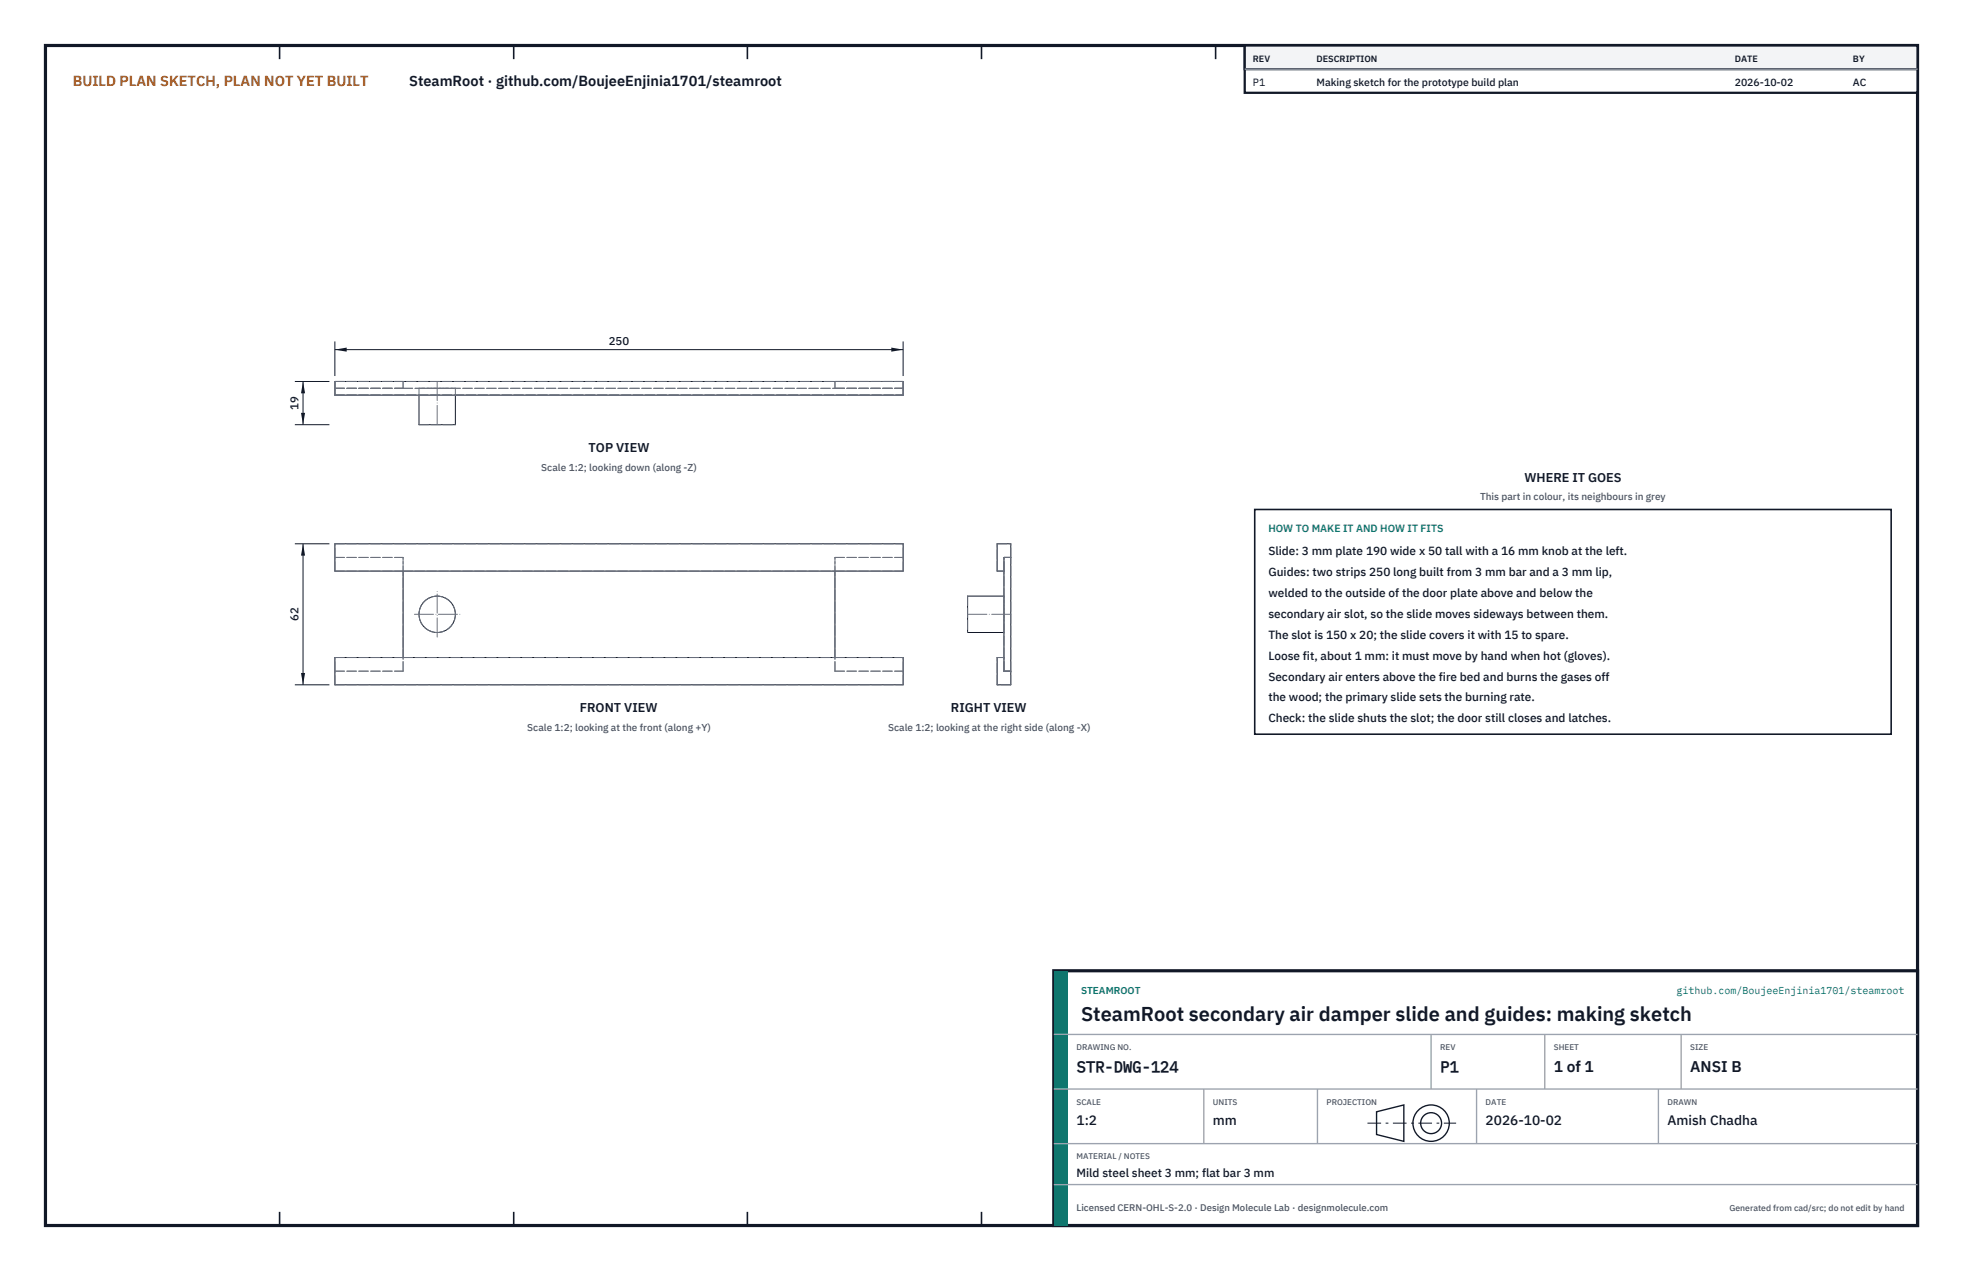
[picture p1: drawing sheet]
<svg xmlns="http://www.w3.org/2000/svg" width="432mm" height="279mm" viewBox="0 0 432 279" stroke-linecap="round" stroke-linejoin="round" font-family="sans-serif">
<defs><g id="words">
<text font-size="4.4" fill="#111827" x="237.8" y="224.4">SteamRoot secondary air damper slide and guides: making sketch</text>
<g font-size="3.4" fill="#111827">
<text x="236.8" y="235.6">STR-DWG-124</text>
<text x="316.8" y="235.6">P1</text>
<text x="341.8" y="235.6">1 of 1</text>
<text x="371.8" y="235.6">ANSI B</text>
</g>
<text font-size="3.2" fill="#b45309" x="16" y="19">BUILD PLAN SKETCH, PLAN NOT YET BUILT</text>
<text font-size="3.2" fill="#111827" x="90" y="19">SteamRoot · github.com/BoujeeEnjinia1701/steamroot</text>
<g font-size="3" fill="#111827">
<text x="236.8" y="247.2">1:2</text>
<text x="266.8" y="247.2">mm</text>
<text x="326.8" y="247.2">2026-10-02</text>
<text x="366.8" y="247.2">Amish Chadha</text>
</g>
<g font-size="2.8" fill="#111827">
<text x="129.5" y="99.5">TOP VIEW</text>
<text x="335.3" y="106">WHERE IT GOES</text>
<text x="127.5" y="156.6">FRONT VIEW</text>
<text x="209.2" y="156.6">RIGHT VIEW</text>
</g>
<g font-size="2.6" fill="#111827">
<text x="279" y="122">Slide: 3 mm plate 190 wide x 50 tall with a 16 mm knob at the left.</text>
<text x="279" y="126.6">Guides: two strips 250 long built from 3 mm bar and a 3 mm lip,</text>
<text x="279" y="131.2">welded to the outside of the door plate above and below the</text>
<text x="279" y="135.8">secondary air slot, so the slide moves sideways between them.</text>
<text x="279" y="140.4">The slot is 150 x 20; the slide covers it with 15 to spare.</text>
<text x="279" y="145">Loose fit, about 1 mm: it must move by hand when hot (gloves).</text>
<text x="279" y="149.6">Secondary air enters above the fire bed and burns the gases off</text>
<text x="279" y="154.2">the wood; the primary slide sets the burning rate.</text>
<text x="279" y="158.8">Check: the slide shuts the slot; the door still closes and latches.</text>
<text x="236.8" y="258.8">Mild steel sheet 3 mm; flat bar 3 mm</text>
</g>
<g font-size="2.5" fill="#111827">
<text x="133.9" y="75.9">250</text>
<text x="65.7" y="90.1" transform="rotate(-90 65.7 90.1)">19</text>
<text x="65.7" y="136.5" transform="rotate(-90 65.7 136.5)">62</text>
</g>
<g font-size="2.3" fill="#111827">
<text x="275.6" y="18.8">P1</text>
<text x="289.6" y="18.8">Making sketch for the prototype build plan</text>
<text x="381.6" y="18.8">2026-10-02</text>
<text x="407.6" y="18.8">AC</text>
</g>
<text font-size="2.3" fill="#0f766e" x="279" y="117">HOW TO MAKE IT AND HOW IT FITS</text>
<g font-size="2.2" fill="#4b5563">
<text x="119.1" y="103.4">Scale 1:2; looking down (along -Z)</text>
<text x="325.6" y="110">This part in colour, its neighbours in grey</text>
<text x="116" y="160.6">Scale 1:2; looking at the front (along +Y)</text>
<text x="195.4" y="160.6">Scale 1:2; looking at the right side (along -X)</text>
</g>
<g font-size="2.2" fill="#0f766e">
<text x="237.8" y="218.4">STEAMROOT</text>
<text x="368.8" y="218.4">github.com/BoujeeEnjinia1701/steamroot</text>
</g>
<text font-size="2.1" fill="#4b5563" x="236.8" y="266.2">Licensed CERN-OHL-S-2.0 · Design Molecule Lab · designmolecule.com</text>
<g font-size="2" fill="#111827">
<text x="275.6" y="13.6">REV</text>
<text x="289.6" y="13.6">DESCRIPTION</text>
<text x="381.6" y="13.6">DATE</text>
<text x="407.6" y="13.6">BY</text>
</g>
<text font-size="1.9" fill="#4b5563" x="380.4" y="266.2">Generated from cad/src; do not edit by hand</text>
<g font-size="1.8" fill="#4b5563">
<text x="236.8" y="230.8">DRAWING NO.</text>
<text x="316.8" y="230.8">REV</text>
<text x="341.8" y="230.8">SHEET</text>
<text x="371.8" y="230.8">SIZE</text>
<text x="236.8" y="242.8">SCALE</text>
<text x="266.8" y="242.8">UNITS</text>
<text x="291.8" y="242.8">PROJECTION</text>
<text x="326.8" y="242.8">DATE</text>
<text x="366.8" y="242.8">DRAWN</text>
<text x="236.8" y="254.8">MATERIAL / NOTES</text>
</g>
</g></defs>
<path d="M10 10h411.8v259.4h-411.8z" fill="none" stroke="#111827" stroke-width=".7" stroke-linecap="butt"/>
<g fill="none" stroke="#111827" stroke-width=".35">
<path d="M61.5 10v3M113 10v3M164.4 10v3M215.9 10v3M267.4 10v3M318.9 10v3M370.3 10v3M61.5 266.4v3M113 266.4v3M164.4 266.4v3M215.9 266.4v3M267.4 266.4v3"/>
<path d="M318.9 266.4v3M370.3 266.4v3"/>
</g>
<g fill="none" stroke="#111727" stroke-width=".22">
<path d="M73.7 83.9h125v3h-125zM92.2 86.9v6.5h8v-6.5M73.7 119.5h125v6h-125zM88.7 125.5v19M183.7 125.5v19M220.8 125.5h-1.5v-6h3v31h-3v-6h1.5M220.8 131h-8v8h8M222.3 122.5h-1.5v25h1.5M73.7 144.5h125v6h-125z"/>
<circle cx="96.2" cy="135" r="4"/>
</g>
<g fill="none" stroke="#6a7180" stroke-width=".22" stroke-dasharray="2.1 .5">
<path d="M73.7 85.4h15M73.7 83.9h15M73.7 83.9v1.5M73.7 83.9h125M73.7 85.4v-1.5M73.7 86.9v-1.5M73.7 86.9h125M73.7 83.9v3M88.7 85.4v-1.5M88.7 85.4h95M92.2 85.4h8M92.2 93.4h8"/>
<path d="M92.2 85.4v1.5M100.2 85.4h-8M100.2 85.4v1.5M183.7 83.9h15M183.7 85.4h15M183.7 85.4v-1.5M198.7 86.9v-1.5M198.7 85.4v-1.5M198.7 83.9v3M198.7 83.9v1.5M73.7 119.5h125M219.3 119.5h3"/>
<path d="M73.7 125.5h15M73.7 122.5h15M73.7 125.5v-3M73.7 122.5v-3M88.7 125.5v-3M88.7 125.5h95M183.7 122.5h15M183.7 125.5v-3M183.7 125.5h15M198.7 122.5v-3M198.7 125.5v-3M212.8 131v8"/>
<path d="M219.3 125.5h1.5M219.3 125.5v-6M220.8 125.5v-3M220.8 122.5h1.5M220.8 135v-4M220.8 131v8M220.8 139v-4M222.3 122.5h-1.5M222.3 122.5v-3M73.7 147.5h15M73.7 144.5h15M73.7 147.5v-3"/>
<path d="M73.7 150.5h125M73.7 150.5v-3M88.7 147.5v-3M88.7 147.5v-25M88.7 144.5h95M183.7 147.5v-25M183.7 147.5h15M183.7 144.5h15M183.7 147.5v-3M198.7 150.5v-3M198.7 147.5v-3M219.3 144.5h1.5"/>
<path d="M219.3 150.5v-6M220.8 147.5v-3M220.8 144.5v-19M220.8 147.5h1.5M222.3 147.5v-25M222.3 150.5v-3M222.3 150.5h-3"/>
<circle cx="96.2" cy="135" r="4"/>
</g>
<path d="M96.2 83.9v9.5M91.2 135h10M222.3 135h-9.5M96.2 140v-10" fill="none" stroke="#6a7180" stroke-width=".22" stroke-dasharray="4.2 .5 0 .5"/>
<path d="M73.7 75.1v7.6M73.7 76.9h125M198.7 75.1v7.6" fill="none" stroke="#111827" stroke-width=".22"/>
<path d="M73.7 76.9l2.6-.5v.9zM196.1 76.4v.9l2.6-.4z" fill="#111827"/>
<path d="M64.9 83.9h7.6M64.9 93.4h7.6M66.7 83.9v9.5" fill="none" stroke="#111827" stroke-width=".22"/>
<path d="M66.7 83.9l-.5 2.6h.9zM66.2 90.8h.9l-.4 2.6z" fill="#111827"/>
<path d="M64.9 119.5h7.6M66.7 119.5v31M64.9 150.5h7.6" fill="none" stroke="#111827" stroke-width=".22"/>
<path d="M66.7 119.5l-.5 2.6h.9zM66.2 147.9h.9l-.4 2.6z" fill="#111827"/>
<path d="M276 112h140v49.4h-140z" fill="#fff" stroke="#111827" stroke-width=".35"/>
<path d="M273.8 10h148v10.4h-148z" fill="#fff" stroke="#111827" stroke-width=".5"/>
<path d="M273.8 10h148v5.2h-148z" fill="#f3f4f6" stroke="#111827" stroke-width=".5"/>
<path d="M273.8 15.2h148" fill="none" stroke="#9ca3af" stroke-width=".3"/>
<path d="M231.8 213.4h190v56h-190z" fill="#fff" stroke="#111827" stroke-width=".7" stroke-linecap="butt"/>
<path d="M231.8 213.4h3v56h-3z" fill="#0f766e"/>
<path d="M231.8 227.4h190M231.8 239.4h190M264.8 239.4v12M289.8 239.4v12M314.8 227.4v12M324.8 239.4v12M339.8 227.4v12M364.8 239.4v12M369.8 227.4v12M231.8 251.4h190M231.8 260.4h190" fill="none" stroke="#9ca3af" stroke-width=".3"/>
<g fill="none" stroke="#111827" stroke-width=".3">
<path d="M302.8 244.4l6-1.5v8l-6-1.5z"/>
<circle cx="314.8" cy="246.9" r="4"/>
<circle cx="314.8" cy="246.9" r="2.3"/>
</g>
<path d="M300.8 246.9h19.5" fill="none" stroke="#111827" stroke-width=".22" stroke-dasharray="3 1 .6 1" stroke-linecap="butt"/>
<use href="#words"/>
</svg>
